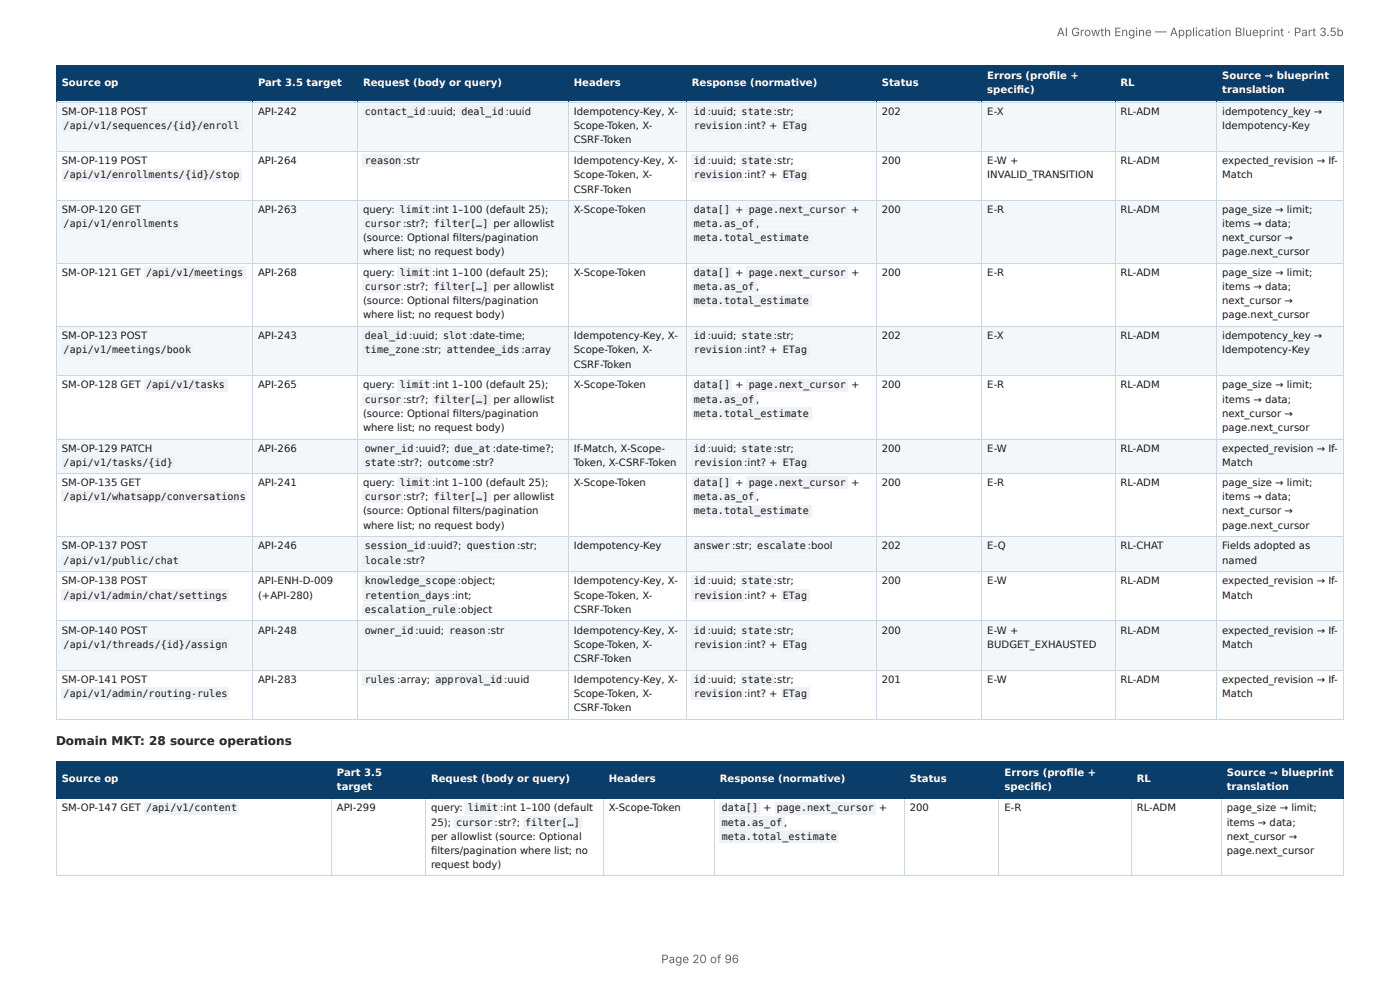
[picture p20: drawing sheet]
<svg xmlns="http://www.w3.org/2000/svg" width="297mm" height="210mm" viewBox="0 0 297 210" stroke-linecap="round" stroke-linejoin="round" font-family="sans-serif">
<defs><g id="words">
<g font-size="2.5" fill="#666">
<text x="224.5" y="7.7">AI Growth Engine — Application Blueprint · Part 3.5b</text>
<text x="140.4" y="204.5">Page 20 of 96</text>
</g>
<text font-size="2.5" fill="#1a1a1a" x="11.9" y="158.3">Domain MKT: 28 source operations</text>
<g font-size="2.1" fill="#fff">
<text x="209.7" y="16.8">Errors (profi le +</text>
<text x="259.6" y="16.8">Source → blueprint</text>
<text x="13.1" y="18.2">Source op</text>
<text x="54.8" y="18.2">Part 3.5 target</text>
<text x="77.1" y="18.2">Request (body or query)</text>
<text x="121.9" y="18.2">Headers</text>
<text x="146.9" y="18.2">Response (normative)</text>
<text x="187.3" y="18.2">Status</text>
<text x="209.7" y="19.8">specifi c)</text>
<text x="238" y="18.2">RL</text>
<text x="259.6" y="19.8">translation</text>
<text x="13.1" y="166.1">Source op</text>
<text x="71.6" y="164.7">Part 3.5</text>
<text x="71.6" y="167.7">target</text>
<text x="91.5" y="166.1">Request (body or query)</text>
<text x="129.3" y="166.1">Headers</text>
<text x="152.9" y="166.1">Response (normative)</text>
<text x="193.2" y="166.1">Status</text>
<text x="213.4" y="164.7">Errors (profi le +</text>
<text x="213.4" y="167.7">specifi c)</text>
<text x="241.5" y="166.1">RL</text>
<text x="260.6" y="164.7">Source → blueprint</text>
<text x="260.6" y="167.7">translation</text>
</g>
<g font-size="2.1" fill="#1a1a1a">
<text x="13.1" y="24.4">SM-OP-118 POST</text>
<text x="13.5" y="27.4">/api/v1/sequences/{id}/enroll</text>
<text x="54.8" y="24.4">API-242</text>
<text x="77.5" y="24.4">contact_id :</text>
<text x="91.5" y="24.4">uuid;</text>
<text x="98" y="24.4">deal_id</text>
<text x="107.4" y="24.4">:uuid</text>
<text x="121.9" y="24.4">Idempotency-Key, X-</text>
<text x="121.9" y="27.4">Scope-Token, X-</text>
<text x="147.3" y="24.4">id :uuid;</text>
<text x="147.3" y="27.4">revision</text>
<text x="157.5" y="24.4">state :str;</text>
<text x="158.1" y="27.4">:int? +</text>
<text x="166.3" y="27.4">ETag</text>
<text x="187.3" y="24.4">202</text>
<text x="209.7" y="24.4">E-X</text>
<text x="238" y="24.4">RL-ADM</text>
<text x="259.6" y="24.4">idempotency_key →</text>
<text x="259.6" y="27.4">Idempotency-Key</text>
<text x="13.1" y="34.9">SM-OP-119 POST</text>
<text x="54.8" y="34.9">API-264</text>
<text x="77.5" y="34.9">reason :str</text>
<text x="121.9" y="30.4">CSRF-Token</text>
<text x="121.9" y="34.9">Idempotency-Key, X-</text>
<text x="147.3" y="34.9">id :uuid;</text>
<text x="157.5" y="34.9">state :str;</text>
<text x="187.3" y="34.9">200</text>
<text x="209.7" y="34.9">E-W +</text>
<text x="238" y="34.9">RL-ADM</text>
<text x="259.6" y="34.9">expected_revision → If-</text>
<text x="13.5" y="37.9">/api/v1/enrollments/{id}/stop</text>
<text x="121.9" y="37.9">Scope-Token, X-</text>
<text x="121.9" y="40.9">CSRF-Token</text>
<text x="147.3" y="37.9">revision</text>
<text x="158.1" y="37.9">:int? +</text>
<text x="166.3" y="37.9">ETag</text>
<text x="209.7" y="37.9">INVALID_TRANSITION</text>
<text x="259.6" y="37.9">Match</text>
<text x="13.1" y="45.3">SM-OP-120 GET</text>
<text x="54.8" y="45.3">API-263</text>
<text x="77.1" y="45.3">query:</text>
<text x="84.9" y="45.3">limit</text>
<text x="91.8" y="45.3">:int 1–100 (default 25);</text>
<text x="121.9" y="45.3">X-Scope-Token</text>
<text x="147.3" y="45.3">data[]</text>
<text x="156.2" y="45.3">+</text>
<text x="159" y="45.3">page.next_cursor</text>
<text x="180.7" y="45.3">+</text>
<text x="187.3" y="45.3">200</text>
<text x="209.7" y="45.3">E-R</text>
<text x="238" y="45.3">RL-ADM</text>
<text x="259.6" y="45.3">page_size → limit;</text>
<text x="13.5" y="48.1">/api/v1/enrollments</text>
<text x="77.1" y="51.1">(source: Optional fi lters/pagination</text>
<text x="77.5" y="48.1">cursor :str?;</text>
<text x="92.1" y="48.1">filter[…]</text>
<text x="104.8" y="48.1">per allowlist</text>
<text x="147.3" y="48.1">meta.as_of</text>
<text x="147.3" y="51.1">meta.total_estimate</text>
<text x="160.6" y="48.1">,</text>
<text x="259.6" y="48.1">items → data;</text>
<text x="259.6" y="51.1">next_cursor →</text>
<text x="13.1" y="58.6">SM-OP-121 GET</text>
<text x="31" y="58.6">/api/v1/meetings</text>
<text x="54.8" y="58.6">API-268</text>
<text x="77.1" y="54.2">where list; no request body)</text>
<text x="77.1" y="58.6">query:</text>
<text x="84.9" y="58.6">limit</text>
<text x="91.8" y="58.6">:int 1–100 (default 25);</text>
<text x="121.9" y="58.6">X-Scope-Token</text>
<text x="147.3" y="58.6">data[]</text>
<text x="156.2" y="58.6">+</text>
<text x="159" y="58.6">page.next_cursor</text>
<text x="180.7" y="58.6">+</text>
<text x="187.3" y="58.6">200</text>
<text x="209.7" y="58.6">E-R</text>
<text x="238" y="58.6">RL-ADM</text>
<text x="259.6" y="54.2">page.next_cursor</text>
<text x="259.6" y="58.6">page_size → limit;</text>
<text x="77.1" y="64.6">(source: Optional fi lters/pagination</text>
<text x="77.5" y="61.6">cursor :str?;</text>
<text x="92.1" y="61.6">filter[…]</text>
<text x="104.8" y="61.6">per allowlist</text>
<text x="147.3" y="61.6">meta.as_of</text>
<text x="147.3" y="64.6">meta.total_estimate</text>
<text x="160.6" y="61.6">,</text>
<text x="259.6" y="61.6">items → data;</text>
<text x="259.6" y="64.6">next_cursor →</text>
<text x="77.1" y="67.6">where list; no request body)</text>
<text x="259.6" y="67.6">page.next_cursor</text>
<text x="13.1" y="72">SM-OP-123 POST</text>
<text x="13.5" y="75.1">/api/v1/meetings/book</text>
<text x="54.8" y="72">API-243</text>
<text x="77.5" y="72">deal_id</text>
<text x="77.5" y="75.1">time_zone</text>
<text x="86.9" y="72">:uuid;</text>
<text x="89.5" y="75.1">:str;</text>
<text x="94.1" y="72">slot :date-time;</text>
<text x="94.9" y="75.1">attendee_ids :array</text>
<text x="121.9" y="72">Idempotency-Key, X-</text>
<text x="121.9" y="75.1">Scope-Token, X-</text>
<text x="147.3" y="72">id :uuid;</text>
<text x="147.3" y="75.1">revision</text>
<text x="157.5" y="72">state :str;</text>
<text x="158.1" y="75.1">:int? +</text>
<text x="166.3" y="75.1">ETag</text>
<text x="187.3" y="72">202</text>
<text x="209.7" y="72">E-X</text>
<text x="238" y="72">RL-ADM</text>
<text x="259.6" y="72">idempotency_key →</text>
<text x="259.6" y="75.1">Idempotency-Key</text>
<text x="13.1" y="82.5">SM-OP-128 GET</text>
<text x="31" y="82.5">/api/v1/tasks</text>
<text x="54.8" y="82.5">API-265</text>
<text x="77.1" y="82.5">query:</text>
<text x="84.9" y="82.5">limit</text>
<text x="91.8" y="82.5">:int 1–100 (default 25);</text>
<text x="121.9" y="78.1">CSRF-Token</text>
<text x="121.9" y="82.5">X-Scope-Token</text>
<text x="147.3" y="82.5">data[]</text>
<text x="156.2" y="82.5">+</text>
<text x="159" y="82.5">page.next_cursor</text>
<text x="180.7" y="82.5">+</text>
<text x="187.3" y="82.5">200</text>
<text x="209.7" y="82.5">E-R</text>
<text x="238" y="82.5">RL-ADM</text>
<text x="259.6" y="82.5">page_size → limit;</text>
<text x="77.1" y="88.5">(source: Optional fi lters/pagination</text>
<text x="77.5" y="85.5">cursor :str?;</text>
<text x="92.1" y="85.5">filter[…]</text>
<text x="104.8" y="85.5">per allowlist</text>
<text x="147.3" y="85.5">meta.as_of</text>
<text x="147.3" y="88.5">meta.total_estimate</text>
<text x="160.6" y="85.5">,</text>
<text x="259.6" y="85.5">items → data;</text>
<text x="259.6" y="88.5">next_cursor →</text>
<text x="13.1" y="96">SM-OP-129 PATCH</text>
<text x="54.8" y="96">API-266</text>
<text x="77.1" y="91.5">where list; no request body)</text>
<text x="77.5" y="96">owner_id :uuid?;</text>
<text x="96.6" y="96">due_at :date-time?;</text>
<text x="121.9" y="96">If-Match, X-Scope-</text>
<text x="147.3" y="96">id :uuid;</text>
<text x="157.5" y="96">state :str;</text>
<text x="187.3" y="96">200</text>
<text x="209.7" y="96">E-W</text>
<text x="238" y="96">RL-ADM</text>
<text x="259.6" y="91.5">page.next_cursor</text>
<text x="259.6" y="96">expected_revision → If-</text>
<text x="13.5" y="99">/api/v1/tasks/{id}</text>
<text x="77.5" y="99">state</text>
<text x="84.4" y="99">:str?;</text>
<text x="90.9" y="99">outcome :str?</text>
<text x="121.9" y="99">Token, X-CSRF-Token</text>
<text x="147.3" y="99">revision</text>
<text x="158.1" y="99">:int? +</text>
<text x="166.3" y="99">ETag</text>
<text x="259.6" y="99">Match</text>
<text x="13.1" y="103.2">SM-OP-135 GET</text>
<text x="13.5" y="106.2">/api/v1/whatsapp/conversations</text>
<text x="54.8" y="103.2">API-241</text>
<text x="77.1" y="103.2">query:</text>
<text x="77.5" y="106.2">cursor :str?;</text>
<text x="84.9" y="103.2">limit</text>
<text x="91.8" y="103.2">:int 1–100 (default 25);</text>
<text x="92.1" y="106.2">filter[…]</text>
<text x="104.8" y="106.2">per allowlist</text>
<text x="121.9" y="103.2">X-Scope-Token</text>
<text x="147.3" y="103.2">data[]</text>
<text x="147.3" y="106.2">meta.as_of</text>
<text x="156.2" y="103.2">+</text>
<text x="159" y="103.2">page.next_cursor</text>
<text x="160.6" y="106.2">,</text>
<text x="180.7" y="103.2">+</text>
<text x="187.3" y="103.2">200</text>
<text x="209.7" y="103.2">E-R</text>
<text x="238" y="103.2">RL-ADM</text>
<text x="259.6" y="103.2">page_size → limit;</text>
<text x="259.6" y="106.2">items → data;</text>
<text x="77.1" y="109.2">(source: Optional fi lters/pagination</text>
<text x="77.1" y="112.2">where list; no request body)</text>
<text x="147.3" y="109.2">meta.total_estimate</text>
<text x="259.6" y="109.2">next_cursor →</text>
<text x="259.6" y="112.2">page.next_cursor</text>
<text x="13.1" y="116.7">SM-OP-137 POST</text>
<text x="13.5" y="119.7">/api/v1/public/chat</text>
<text x="54.8" y="116.7">API-246</text>
<text x="77.5" y="116.7">session_id :</text>
<text x="77.5" y="119.7">locale :str?</text>
<text x="91.5" y="116.7">uuid?;</text>
<text x="99.1" y="116.7">question</text>
<text x="109.8" y="116.7">:str;</text>
<text x="121.9" y="116.7">Idempotency-Key</text>
<text x="147.3" y="116.7">answer</text>
<text x="155.5" y="116.7">:str;</text>
<text x="160.8" y="116.7">escalate</text>
<text x="171.6" y="116.7">:bool</text>
<text x="187.3" y="116.7">202</text>
<text x="209.7" y="116.7">E-Q</text>
<text x="238" y="116.7">RL-CHAT</text>
<text x="259.6" y="116.7">Fields adopted as</text>
<text x="259.6" y="119.7">named</text>
<text x="13.1" y="124.1">SM-OP-138 POST</text>
<text x="54.8" y="124.1">API-ENH-D-009</text>
<text x="77.5" y="124.1">knowledge_scope :object;</text>
<text x="121.9" y="124.1">Idempotency-Key, X-</text>
<text x="147.3" y="124.1">id :uuid;</text>
<text x="157.5" y="124.1">state :str;</text>
<text x="187.3" y="124.1">200</text>
<text x="209.7" y="124.1">E-W</text>
<text x="238" y="124.1">RL-ADM</text>
<text x="259.6" y="124.1">expected_revision → If-</text>
<text x="13.5" y="127.1">/api/v1/admin/chat/settings</text>
<text x="54.8" y="127.1">(+API-280)</text>
<text x="77.5" y="127.1">retention_days</text>
<text x="77.5" y="130.1">escalation_rule :object</text>
<text x="96" y="127.1">:int;</text>
<text x="121.9" y="127.1">Scope-Token, X-</text>
<text x="121.9" y="130.1">CSRF-Token</text>
<text x="147.3" y="127.1">revision</text>
<text x="158.1" y="127.1">:int? +</text>
<text x="166.3" y="127.1">ETag</text>
<text x="259.6" y="127.1">Match</text>
<text x="13.1" y="134.5">SM-OP-140 POST</text>
<text x="13.5" y="137.6">/api/v1/threads/{id}/assign</text>
<text x="54.8" y="134.5">API-248</text>
<text x="77.5" y="134.5">owner_id :uuid;</text>
<text x="95.4" y="134.5">reason</text>
<text x="103.6" y="134.5">:str</text>
<text x="121.9" y="134.5">Idempotency-Key, X-</text>
<text x="121.9" y="137.6">Scope-Token, X-</text>
<text x="147.3" y="134.5">id :uuid;</text>
<text x="147.3" y="137.6">revision</text>
<text x="157.5" y="134.5">state :str;</text>
<text x="158.1" y="137.6">:int? +</text>
<text x="166.3" y="137.6">ETag</text>
<text x="187.3" y="134.5">200</text>
<text x="209.7" y="134.5">E-W +</text>
<text x="209.7" y="137.6">BUDGET_EXHAUSTED</text>
<text x="238" y="134.5">RL-ADM</text>
<text x="259.6" y="134.5">expected_revision → If-</text>
<text x="259.6" y="137.6">Match</text>
<text x="121.9" y="140.6">CSRF-Token</text>
<text x="13.1" y="145">SM-OP-141 POST</text>
<text x="13.5" y="148">/api/v1/admin/routing-rules</text>
<text x="54.8" y="145">API-283</text>
<text x="77.5" y="145">rules</text>
<text x="84.4" y="145">:array;</text>
<text x="92.5" y="145">approval_id :</text>
<text x="107.8" y="145">uuid</text>
<text x="121.9" y="145">Idempotency-Key, X-</text>
<text x="121.9" y="148">Scope-Token, X-</text>
<text x="147.3" y="145">id :uuid;</text>
<text x="147.3" y="148">revision</text>
<text x="157.5" y="145">state :str;</text>
<text x="158.1" y="148">:int? +</text>
<text x="166.3" y="148">ETag</text>
<text x="187.3" y="145">201</text>
<text x="209.7" y="145">E-W</text>
<text x="238" y="145">RL-ADM</text>
<text x="259.6" y="145">expected_revision → If-</text>
<text x="259.6" y="148">Match</text>
<text x="121.9" y="151">CSRF-Token</text>
<text x="13.1" y="172.3">SM-OP-147 GET</text>
<text x="31" y="172.3">/api/v1/content</text>
<text x="71.6" y="172.3">API-299</text>
<text x="91.5" y="172.3">query:</text>
<text x="99.4" y="172.3">limit</text>
<text x="106.2" y="172.3">:int 1–100 (default</text>
<text x="129.3" y="172.3">X-Scope-Token</text>
<text x="153.3" y="172.3">data[]</text>
<text x="162.1" y="172.3">+</text>
<text x="165" y="172.3">page.next_cursor</text>
<text x="186.7" y="172.3">+</text>
<text x="193.2" y="172.3">200</text>
<text x="213.4" y="172.3">E-R</text>
<text x="241.5" y="172.3">RL-ADM</text>
<text x="260.6" y="172.3">page_size → limit;</text>
<text x="91.5" y="175.3">25);</text>
<text x="91.5" y="178.3">per allowlist (source: Optional</text>
<text x="96.9" y="175.3">cursor :</text>
<text x="105.8" y="175.3">str?;</text>
<text x="111.6" y="175.3">filter[…]</text>
<text x="153.3" y="175.3">meta.as_of ,</text>
<text x="153.3" y="178.3">meta.total_estimate</text>
<text x="260.6" y="175.3">items → data;</text>
<text x="260.6" y="178.3">next_cursor →</text>
<text x="91.5" y="181.4">fi lters/pagination where list; no</text>
<text x="91.5" y="184.4">request body)</text>
<text x="260.6" y="181.4">page.next_cursor</text>
</g>
</g></defs>
<g fill="#0b3d6b">
<path d="M12.1 14h41.6v7.6h-41.6z"/>
<path d="M53.7 14h22.3v7.6h-22.3z"/>
<path d="M76 14h44.8v7.6h-44.8z"/>
<path d="M120.8 14h24.9v7.6h-24.9z"/>
<path d="M145.7 14h40.4v7.6h-40.4z"/>
<path d="M186.1 14h22.6v7.6h-22.6z"/>
<path d="M208.7 14h28.1v7.6h-28.1z"/>
<path d="M236.8 14h21.7v7.6h-21.7z"/>
<path d="M258.5 14h26.9v7.6h-26.9z"/>
</g>
<g fill="#f4f7fa">
<path d="M12.1 21.6h41.6v10.4h-41.6z"/>
<path d="M53.7 21.6h22.3v10.4h-22.3z"/>
<path d="M76 21.6h44.8v10.4h-44.8z"/>
<path d="M120.8 21.6h24.9v10.4h-24.9z"/>
<path d="M145.7 21.6h40.4v10.4h-40.4z"/>
<path d="M186.1 21.6h22.6v10.4h-22.6z"/>
<path d="M208.7 21.6h28.1v10.4h-28.1z"/>
<path d="M236.8 21.6h21.7v10.4h-21.7z"/>
<path d="M258.5 21.6h26.9v10.4h-26.9z"/>
<path d="M12.1 42.5h41.6v13.5h-41.6z"/>
<path d="M53.7 42.5h22.3v13.5h-22.3z"/>
<path d="M76 42.5h44.8v13.5h-44.8z"/>
<path d="M120.8 42.5h24.9v13.5h-24.9z"/>
<path d="M145.7 42.5h40.4v13.5h-40.4z"/>
<path d="M186.1 42.5h22.6v13.5h-22.6z"/>
<path d="M208.7 42.5h28.1v13.5h-28.1z"/>
<path d="M236.8 42.5h21.7v13.5h-21.7z"/>
<path d="M258.5 42.5h26.9v13.5h-26.9z"/>
<path d="M12.1 69.4h41.6v10.3h-41.6z"/>
<path d="M53.7 69.4h22.3v10.3h-22.3z"/>
<path d="M76 69.4h44.8v10.3h-44.8z"/>
<path d="M120.8 69.4h24.9v10.3h-24.9z"/>
<path d="M145.7 69.4h40.4v10.3h-40.4z"/>
<path d="M186.1 69.4h22.6v10.3h-22.6z"/>
<path d="M208.7 69.4h28.1v10.3h-28.1z"/>
<path d="M236.8 69.4h21.7v10.3h-21.7z"/>
<path d="M258.5 69.4h26.9v10.3h-26.9z"/>
<path d="M12.1 93.1h41.6v7.5h-41.6z"/>
<path d="M53.7 93.1h22.3v7.5h-22.3z"/>
<path d="M76 93.1h44.8v7.5h-44.8z"/>
<path d="M120.8 93.1h24.9v7.5h-24.9z"/>
<path d="M145.7 93.1h40.4v7.5h-40.4z"/>
<path d="M186.1 93.1h22.6v7.5h-22.6z"/>
<path d="M208.7 93.1h28.1v7.5h-28.1z"/>
<path d="M236.8 93.1h21.7v7.5h-21.7z"/>
<path d="M258.5 93.1h26.9v7.5h-26.9z"/>
<path d="M12.1 114h41.6v7.5h-41.6z"/>
<path d="M53.7 114h22.3v7.5h-22.3z"/>
<path d="M76 114h44.8v7.5h-44.8z"/>
<path d="M120.8 114h24.9v7.5h-24.9z"/>
<path d="M145.7 114h40.4v7.5h-40.4z"/>
<path d="M186.1 114h22.6v7.5h-22.6z"/>
<path d="M208.7 114h28.1v7.5h-28.1z"/>
<path d="M236.8 114h21.7v7.5h-21.7z"/>
<path d="M258.5 114h26.9v7.5h-26.9z"/>
<path d="M12.1 131.7h41.6v10.5h-41.6z"/>
<path d="M53.7 131.7h22.3v10.5h-22.3z"/>
<path d="M76 131.7h44.8v10.5h-44.8z"/>
<path d="M120.8 131.7h24.9v10.5h-24.9z"/>
<path d="M145.7 131.7h40.4v10.5h-40.4z"/>
<path d="M186.1 131.7h22.6v10.5h-22.6z"/>
<path d="M208.7 131.7h28.1v10.5h-28.1z"/>
<path d="M236.8 131.7h21.7v10.5h-21.7z"/>
<path d="M258.5 131.7h26.9v10.5h-26.9z"/>
</g>
<path d="M11.9 13.9h273.5M12 13.8v8M53.6 13.8v8M75.9 13.8v8M120.7 13.8v8M145.8 13.8v8M186.2 13.8v8M208.6 13.8v8M236.9 13.8v8M258.4 13.8v8M285.3 13.8v8M11.9 21.7h273.5" fill="none" stroke="#0b3d6b" stroke-width=".21"/>
<g fill="none" stroke="#c9d6e3" stroke-width=".21">
<path d="M11.9 21.7h273.5M11.9 32.1h273.5M12 21.8v131M53.6 21.8v131M75.9 21.8v131M120.7 21.8v131M145.8 21.8v131M186.2 21.8v131M208.6 21.8v131M236.9 21.8v131M258.4 21.8v131M285.3 21.8v131"/>
<path d="M11.9 42.6h273.5M11.9 55.9h273.5M11.9 69.3h273.5M11.9 79.8h273.5M11.9 93.2h273.5M11.9 100.5h273.5M11.9 113.9h273.5M11.9 121.4h273.5M11.9 131.8h273.5M11.9 142.3h273.5M11.9 152.7h273.5"/>
</g>
<g fill="#0b3d6b">
<path d="M12.1 161.7h58.3v7.8h-58.3z"/>
<path d="M70.4 161.7h20.1v7.8h-20.1z"/>
<path d="M90.5 161.7h37.8v7.8h-37.8z"/>
<path d="M128.3 161.7h23.5v7.8h-23.5z"/>
<path d="M151.8 161.7h40.4v7.8h-40.4z"/>
<path d="M192.2 161.7h20.1v7.8h-20.1z"/>
<path d="M212.3 161.7h28.1v7.8h-28.1z"/>
<path d="M240.4 161.7h19.1v7.8h-19.1z"/>
<path d="M259.5 161.7h25.9v7.8h-25.9z"/>
</g>
<path d="M11.9 161.8h273.5M11.9 169.6h273.5M12 161.7v8M70.5 161.7v8M90.4 161.7v8M128.2 161.7v8M151.7 161.7v8M192.1 161.7v8M212.2 161.7v8M240.3 161.7v8M259.4 161.7v8M285.3 161.7v8" fill="none" stroke="#0b3d6b" stroke-width=".21"/>
<path d="M12 169.7v16.3M70.5 169.7v16.3M90.4 169.7v16.3M128.2 169.7v16.3M151.7 169.7v16.3M192.1 169.7v16.3M212.2 169.7v16.3M240.3 169.7v16.3M259.4 169.7v16.3M285.3 169.7v16.3M11.9 185.9h273.5" fill="none" stroke="#c9d6e3" stroke-width=".21"/>
<g fill="#eef2f6">
<path d="M13.1 25.4h38.2v2.6h-38.2z"/>
<path d="M77 22.4h13.9v2.6h-13.9z"/>
<path d="M97.5 22.4h9.9v2.6h-9.9z"/>
<path d="M147 22.4h3.4v2.6h-3.4z"/>
<path d="M157.2 22.4h7.2v2.6h-7.2z"/>
<path d="M147 25.4h11v2.6h-11z"/>
<path d="M165.8 25.4h6.1v2.6h-6.1z"/>
<path d="M13.1 35.9h38.2v2.6h-38.2z"/>
<path d="M77 32.9h8.7v2.6h-8.7z"/>
<path d="M147 32.9h3.4v2.6h-3.4z"/>
<path d="M157.2 32.9h7.2v2.6h-7.2z"/>
<path d="M147 35.9h11v2.6h-11z"/>
<path d="M165.8 35.9h6.1v2.6h-6.1z"/>
<path d="M13.1 46.1h25.3v2.6h-25.3z"/>
<path d="M84.5 43.3h7.2v2.6h-7.2z"/>
<path d="M77 46.1h8.7v2.6h-8.7z"/>
<path d="M91.7 46.1h12.4v2.6h-12.4z"/>
<path d="M147 43.3h8.4v2.6h-8.4z"/>
<path d="M158.6 43.3h21.5v2.6h-21.5z"/>
<path d="M147 46.1h13.6v2.6h-13.6z"/>
<path d="M147 49.1h25.3v2.6h-25.3z"/>
<path d="M30.6 56.6h21.5v2.6h-21.5z"/>
<path d="M84.5 56.6h7.2v2.6h-7.2z"/>
<path d="M77 59.6h8.7v2.6h-8.7z"/>
<path d="M91.7 59.6h12.4v2.6h-12.4z"/>
<path d="M147 56.6h8.4v2.6h-8.4z"/>
<path d="M158.6 56.6h21.5v2.6h-21.5z"/>
<path d="M147 59.6h13.6v2.6h-13.6z"/>
<path d="M147 62.6h25.3v2.6h-25.3z"/>
<path d="M13.1 73h27.9v2.7h-27.9z"/>
<path d="M77 70h9.9v2.6h-9.9z"/>
<path d="M93.7 70h6v2.6h-6z"/>
<path d="M77 73h12.5v2.7h-12.5z"/>
<path d="M94.5 73h16.3v2.7h-16.3z"/>
<path d="M147 70h3.4v2.6h-3.4z"/>
<path d="M157.2 70h7.2v2.6h-7.2z"/>
<path d="M147 73h11v2.7h-11z"/>
<path d="M165.8 73h6.1v2.7h-6.1z"/>
<path d="M30.6 80.5h17.7v2.6h-17.7z"/>
<path d="M84.5 80.5h7.2v2.6h-7.2z"/>
<path d="M77 83.5h8.7v2.6h-8.7z"/>
<path d="M91.7 83.5h12.4v2.6h-12.4z"/>
<path d="M147 80.5h8.4v2.6h-8.4z"/>
<path d="M158.6 80.5h21.5v2.6h-21.5z"/>
<path d="M147 83.5h13.6v2.6h-13.6z"/>
<path d="M147 86.5h25.3v2.6h-25.3z"/>
<path d="M13.1 97h23.9v2.6h-23.9z"/>
<path d="M77 93.9h11.3v2.7h-11.3z"/>
<path d="M96.1 93.9h8.7v2.7h-8.7z"/>
<path d="M77 97h7.3v2.6h-7.3z"/>
<path d="M90.5 97h9.8v2.6h-9.8z"/>
<path d="M147 93.9h3.4v2.7h-3.4z"/>
<path d="M157.2 93.9h7.2v2.7h-7.2z"/>
<path d="M147 97h11v2.6h-11z"/>
<path d="M165.8 97h6.1v2.6h-6.1z"/>
<path d="M13.1 104.2h39.4v2.6h-39.4z"/>
<path d="M84.5 101.2h7.2v2.6h-7.2z"/>
<path d="M77 104.2h8.7v2.6h-8.7z"/>
<path d="M91.7 104.2h12.4v2.6h-12.4z"/>
<path d="M147 101.2h8.4v2.6h-8.4z"/>
<path d="M158.6 101.2h21.5v2.6h-21.5z"/>
<path d="M147 104.2h13.6v2.6h-13.6z"/>
<path d="M147 107.2h25.3v2.6h-25.3z"/>
<path d="M13.1 117.7h25.3v2.6h-25.3z"/>
<path d="M77 114.6h13.9v2.7h-13.9z"/>
<path d="M98.7 114.6h11.1v2.7h-11.1z"/>
<path d="M77 117.7h8.7v2.6h-8.7z"/>
<path d="M147 114.6h8.4v2.7h-8.4z"/>
<path d="M160.4 114.6h11.1v2.7h-11.1z"/>
<path d="M13.1 125.1h35.6v2.6h-35.6z"/>
<path d="M77 122.1h20.3v2.6h-20.3z"/>
<path d="M77 125.1h18.9v2.6h-18.9z"/>
<path d="M77 128.1h20.3v2.6h-20.3z"/>
<path d="M147 122.1h3.4v2.6h-3.4z"/>
<path d="M157.2 122.1h7.2v2.6h-7.2z"/>
<path d="M147 125.1h11v2.6h-11z"/>
<path d="M165.8 125.1h6.1v2.6h-6.1z"/>
<path d="M13.1 135.5h35.6v2.7h-35.6z"/>
<path d="M77 132.5h11.3v2.6h-11.3z"/>
<path d="M95.1 132.5h8.4v2.6h-8.4z"/>
<path d="M147 132.5h3.4v2.6h-3.4z"/>
<path d="M157.2 132.5h7.2v2.6h-7.2z"/>
<path d="M147 135.5h11v2.7h-11z"/>
<path d="M165.8 135.5h6.1v2.7h-6.1z"/>
<path d="M13.1 146h35.6v2.6h-35.6z"/>
<path d="M77 143h7.3v2.6h-7.3z"/>
<path d="M92.1 143h15.1v2.6h-15.1z"/>
<path d="M147 143h3.4v2.6h-3.4z"/>
<path d="M157.2 143h7.2v2.6h-7.2z"/>
<path d="M147 146h11v2.6h-11z"/>
<path d="M165.8 146h6.1v2.6h-6.1z"/>
<path d="M30.6 170.3h20.1v2.6h-20.1z"/>
<path d="M98.9 170.3h7.3v2.6h-7.3z"/>
<path d="M96.5 173.3h8.7v2.6h-8.7z"/>
<path d="M111.2 173.3h12.4v2.6h-12.4z"/>
<path d="M152.8 170.3h8.6v2.6h-8.6z"/>
<path d="M164.6 170.3h21.3v2.6h-21.3z"/>
<path d="M152.8 173.3h13.8v2.6h-13.8z"/>
<path d="M152.8 176.3h25.3v2.7h-25.3z"/>
</g>
<use href="#words"/>
</svg>
